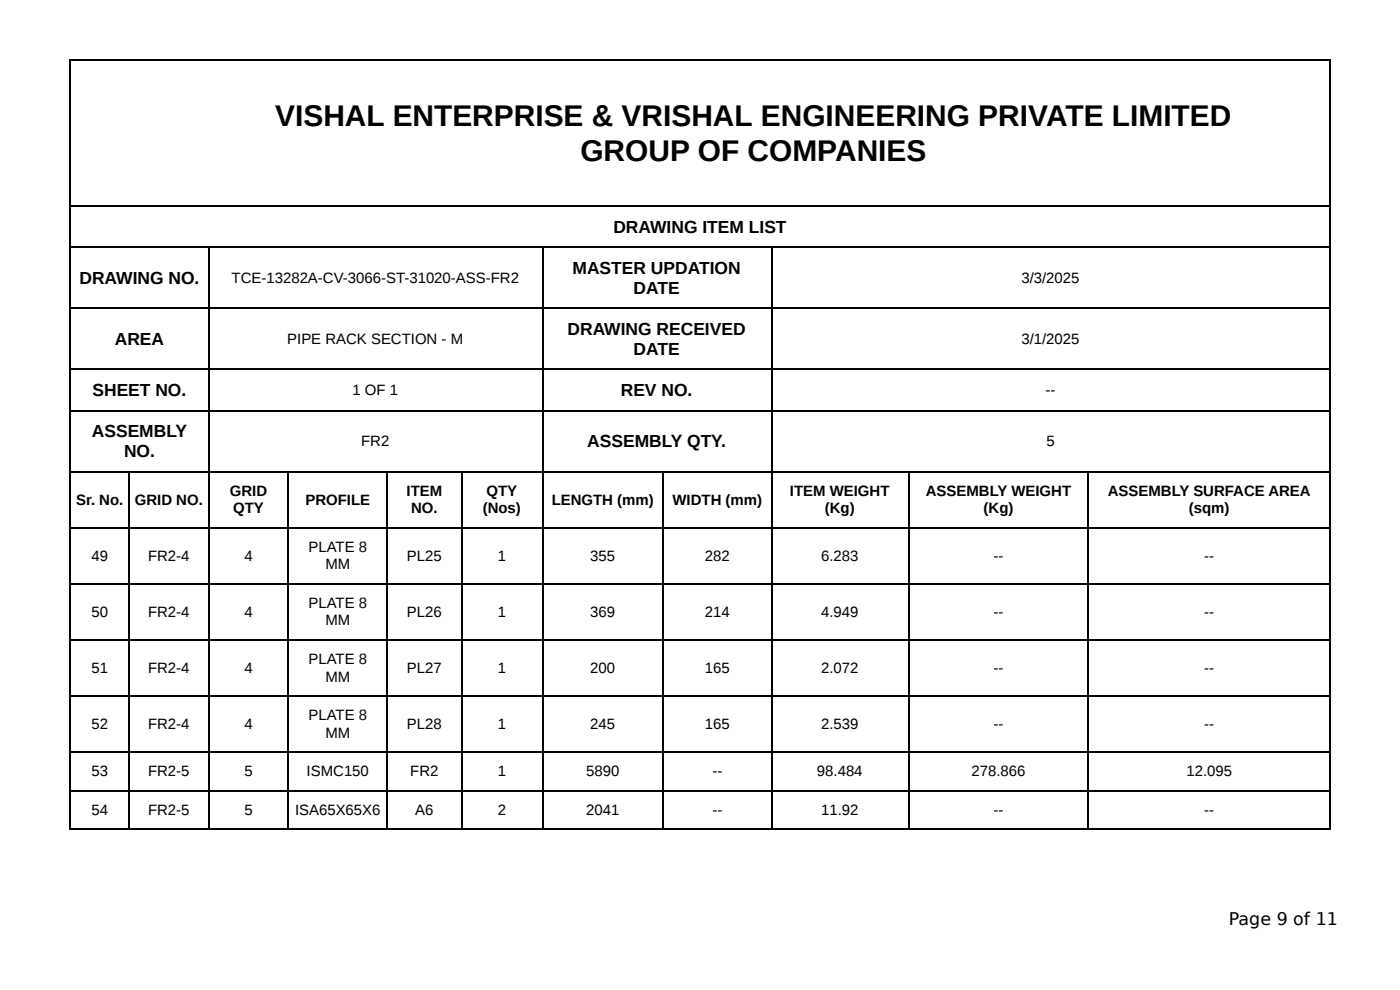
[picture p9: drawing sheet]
<svg xmlns="http://www.w3.org/2000/svg" width="297mm" height="210mm" viewBox="0 0 297 210" stroke-linecap="round" stroke-linejoin="round" font-family="sans-serif">
<defs><g id="words">
<g font-size="6.3">
<text x="58.5" y="26.7">VISHAL ENTERPRISE &amp; VRISHAL ENGINEERING PRIVATE LIMITED</text>
<text x="123.3" y="34.1">GROUP OF COMPANIES</text>
</g>
<g font-size="3.7">
<text x="130.3" y="49.5">DRAWING ITEM LIST</text>
<text x="121.6" y="58.2">MASTER UPDATION</text>
<text x="16.9" y="60.3">DRAWING NO.</text>
<text x="134.6" y="62.4">DATE</text>
<text x="120.5" y="71.2">DRAWING RECEIVED</text>
<text x="24.4" y="73.3">AREA</text>
<text x="134.6" y="75.4">DATE</text>
<text x="19.6" y="84.1">SHEET NO.</text>
<text x="131.8" y="84.1">REV NO.</text>
<text x="19.5" y="92.9">ASSEMBLY</text>
<text x="124.7" y="95">ASSEMBLY QTY.</text>
<text x="26.3" y="97.1">NO.</text>
<text x="261" y="196.3">Page 9 of 11</text>
</g>
<g font-size="3.2">
<text x="49.2" y="60.1">TCE-13282A-CV-3066-ST-31020-ASS-FR2</text>
<text x="216.9" y="60.1">3/3/2025</text>
<text x="61" y="73">PIPE RACK SECTION - M</text>
<text x="216.9" y="73">3/1/2025</text>
<text x="74.9" y="83.9">1 OF 1</text>
<text x="222.1" y="83.9">--</text>
<text x="76.7" y="94.7">FR2</text>
<text x="222.2" y="94.7">5</text>
<text x="16.2" y="107.2">Sr. No.</text>
<text x="28.6" y="107.2">GRID NO.</text>
<text x="48.8" y="105.3">GRID</text>
<text x="64.9" y="107.2">PROFILE</text>
<text x="86.3" y="105.3">ITEM</text>
<text x="103.3" y="105.3">QTY</text>
<text x="117.2" y="107.2">LENGTH (mm)</text>
<text x="142.8" y="107.2">WIDTH (mm)</text>
<text x="167.8" y="105.3">ITEM WEIGHT</text>
<text x="196.6" y="105.3">ASSEMBLY WEIGHT</text>
<text x="235.3" y="105.3">ASSEMBLY SURFACE AREA</text>
<text x="49.5" y="109">QTY</text>
<text x="87.3" y="109">NO.</text>
<text x="102.5" y="109">(Nos)</text>
<text x="175.2" y="109">(Kg)</text>
<text x="208.9" y="109">(Kg)</text>
<text x="252.5" y="109">(sqm)</text>
<text x="19.4" y="119.1">49</text>
<text x="31.5" y="119.1">FR2-4</text>
<text x="51.9" y="119.1">4</text>
<text x="65.5" y="117.2">PLATE 8</text>
<text x="86.4" y="119.1">PL25</text>
<text x="105.7" y="119.1">1</text>
<text x="125.4" y="119.1">355</text>
<text x="149.7" y="119.1">282</text>
<text x="174.4" y="119.1">6.283</text>
<text x="211" y="119.1">--</text>
<text x="255.8" y="119.1">--</text>
<text x="69.1" y="120.9">MM</text>
<text x="19.4" y="131">50</text>
<text x="31.5" y="131">FR2-4</text>
<text x="51.9" y="131">4</text>
<text x="65.5" y="129.1">PLATE 8</text>
<text x="86.4" y="131">PL26</text>
<text x="105.7" y="131">1</text>
<text x="125.4" y="131">369</text>
<text x="149.7" y="131">214</text>
<text x="174.4" y="131">4.949</text>
<text x="211" y="131">--</text>
<text x="255.8" y="131">--</text>
<text x="69.1" y="132.8">MM</text>
<text x="19.4" y="142.9">51</text>
<text x="31.5" y="142.9">FR2-4</text>
<text x="51.9" y="142.9">4</text>
<text x="65.5" y="141">PLATE 8</text>
<text x="86.4" y="142.9">PL27</text>
<text x="105.7" y="142.9">1</text>
<text x="125.4" y="142.9">200</text>
<text x="149.7" y="142.9">165</text>
<text x="174.4" y="142.9">2.072</text>
<text x="211" y="142.9">--</text>
<text x="255.8" y="142.9">--</text>
<text x="69.1" y="144.7">MM</text>
<text x="19.4" y="154.8">52</text>
<text x="31.5" y="154.8">FR2-4</text>
<text x="51.9" y="154.8">4</text>
<text x="65.5" y="152.9">PLATE 8</text>
<text x="86.4" y="154.8">PL28</text>
<text x="105.7" y="154.8">1</text>
<text x="125.4" y="154.8">245</text>
<text x="149.7" y="154.8">165</text>
<text x="174.4" y="154.8">2.539</text>
<text x="211" y="154.8">--</text>
<text x="255.8" y="154.8">--</text>
<text x="69.1" y="156.6">MM</text>
<text x="19.4" y="164.8">53</text>
<text x="31.5" y="164.8">FR2-5</text>
<text x="51.9" y="164.8">5</text>
<text x="65.1" y="164.8">ISMC150</text>
<text x="87.1" y="164.8">FR2</text>
<text x="105.7" y="164.8">1</text>
<text x="124.5" y="164.8">5890</text>
<text x="151.3" y="164.8">--</text>
<text x="173.5" y="164.8">98.484</text>
<text x="206.3" y="164.8">278.866</text>
<text x="252" y="164.8">12.095</text>
<text x="19.4" y="173">54</text>
<text x="31.5" y="173">FR2-5</text>
<text x="51.9" y="173">5</text>
<text x="62.7" y="173">ISA65X65X6</text>
<text x="88.2" y="173">A6</text>
<text x="105.7" y="173">2</text>
<text x="124.5" y="173">2041</text>
<text x="151.3" y="173">--</text>
<text x="174.4" y="173">11.92</text>
<text x="211" y="173">--</text>
<text x="255.8" y="173">--</text>
</g>
</g></defs>
<g fill="none" stroke="#000" stroke-width=".26">
<path d="M14.8 12.8h267.8M14.9 12.7v163.5M282.4 12.7v163.5M14.8 43.8h267.8M14.8 52.5h267.8M44.3 52.7v123.5M115.2 52.7v123.5M163.9 52.7v123.5M14.8 65.5h267.8M14.8 78.4h267.8M14.8 87.2h267.8M14.8 100.1h267.8"/>
<path d="M14.8 112.1h267.8M27.4 100.3v75.9M61.3 100.3v75.9M82.2 100.3v75.9M98 100.3v75.9M140.9 100.3v75.9M193 100.3v75.9M231.1 100.3v75.9M14.8 124h267.8M14.8 135.9h267.8M14.8 147.8h267.8M14.8 159.7h267.8"/>
<path d="M14.8 167.9h267.8M14.8 176.1h267.8"/>
</g>
<use href="#words"/>
</svg>
